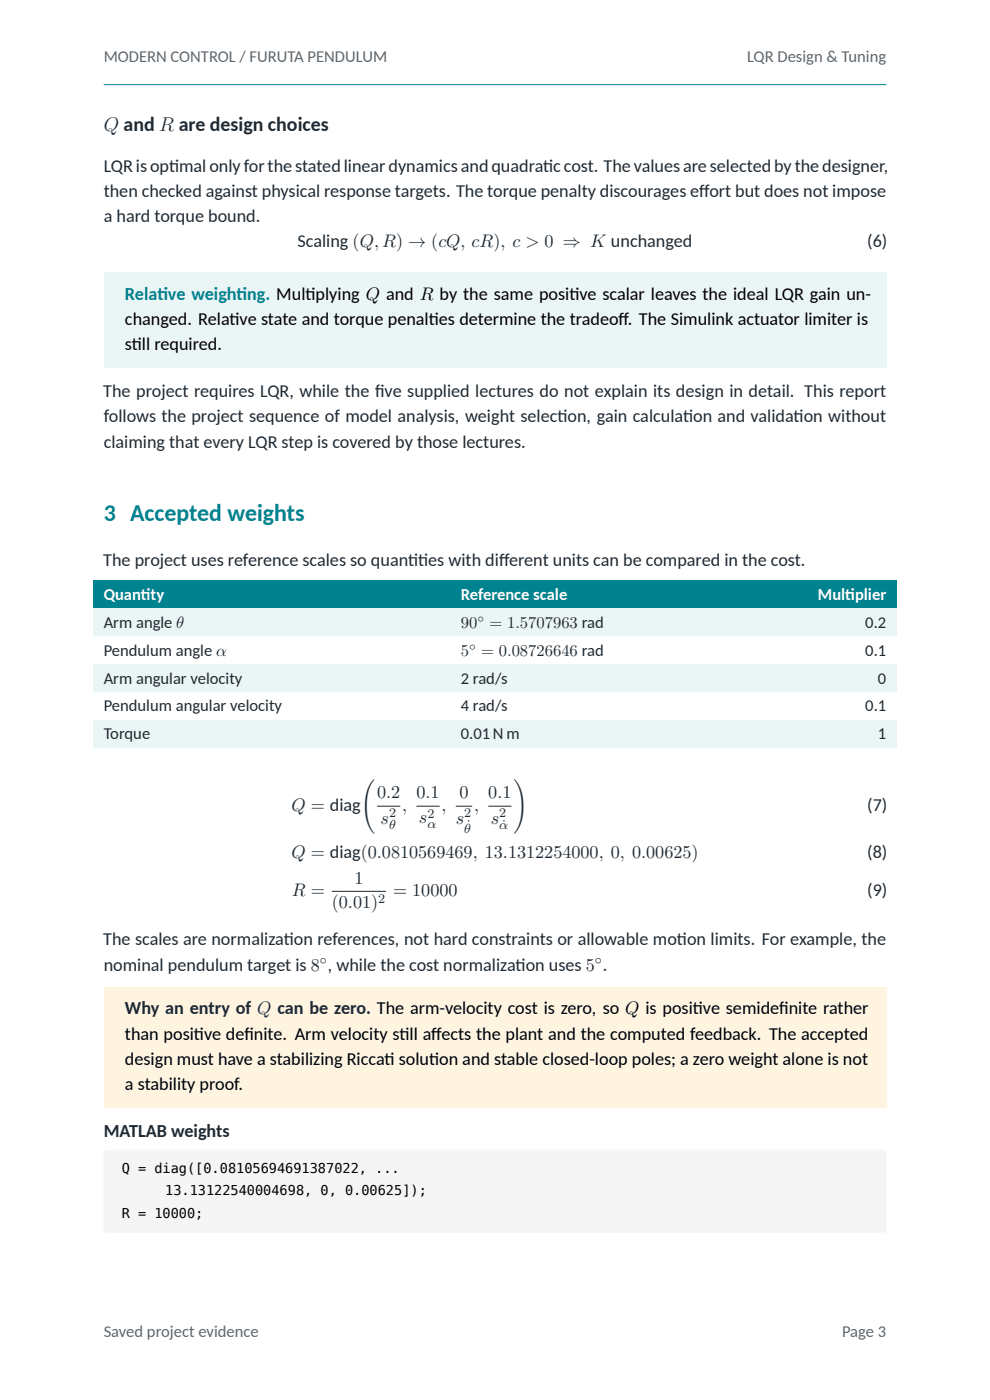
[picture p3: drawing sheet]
<svg xmlns="http://www.w3.org/2000/svg" width="210mm" height="297mm" viewBox="0 0 210 297" stroke-linecap="round" stroke-linejoin="round" font-family="sans-serif">
<defs><g id="words">
<text font-size="5.1" fill="#00838f" x="22" y="110.5">3 Accepted weights</text>
<text font-size="4.2" fill="#1f2933" x="22" y="27.9">Q and R are design choices</text>
<g font-size="3.8" fill="#1f2933">
<text x="22" y="36.4">LQRisopt</text>
<text x="22" y="41.7">then checked against physical response targets. The torque penalty discourages ef</text>
<text x="35.9" y="36.4">imalonlyforthestatedlineardynamicsandquadrat</text>
<text x="115.2" y="36.4">iccost. Thevaluesareselectedbythedesigner,</text>
<text x="148.3" y="41.7">fort but does not impose</text>
<text x="22" y="47.1">a hard torque bound.</text>
<text x="63.1" y="52.4">Scaling (Q,R) → (cQ, cR), c &gt; 0 ⇒ K unchanged</text>
<text x="184" y="52.4">(6)</text>
<text x="21.9" y="84.2">The project requires LQR, while the f</text>
<text x="22" y="89.6">follows the project sequence of model analysis, weight select</text>
<text x="79.6" y="84.2">ive supplied lectures do not explain its design in detail. This report</text>
<text x="118.2" y="89.6">ion, gain calculat</text>
<text x="144.9" y="89.6">ion and validat</text>
<text x="168.4" y="89.6">ion without</text>
<text x="22" y="94.9">claiming that every LQR step is covered by those lectures.</text>
<text x="21.9" y="120">The project uses reference scales so quanties with dif</text>
<text x="86.6" y="120">it</text>
<text x="105.9" y="120">ferent units can be compared in the cost.</text>
<text x="76.5" y="165.4">(</text>
<text x="108.9" y="165.4">)</text>
<text x="61.8" y="172">Q = diag</text>
<text x="80" y="169.4">0.2</text>
<text x="85.3" y="172">,</text>
<text x="88.3" y="169.4">0.1</text>
<text x="93.7" y="172">,</text>
<text x="97.5" y="169.4">0</text>
<text x="100.6" y="172">,</text>
<text x="103.6" y="169.4">0.1</text>
<text x="184" y="172">(7)</text>
<text x="80.7" y="174.7">s</text>
<text x="88.9" y="174.6">s</text>
<text x="96.7" y="174.7">s</text>
<text x="104.1" y="174.7">s</text>
<text x="61.8" y="182">Q = diag(0.0810569469, 13.1312254000, 0, 0.00625)</text>
<text x="184" y="182">(8)</text>
<text x="61.9" y="190.1">R =</text>
<text x="75.2" y="187.4">1</text>
<text x="83.4" y="190.1">= 10000</text>
<text x="184" y="190.1">(9)</text>
<text x="70.4" y="192.7">(0.01)</text>
<text x="21.9" y="200.5">The scales are normalizat</text>
<text x="60.2" y="200.5">ion references, not hard constraints or allowable mot</text>
<text x="143.6" y="200.5">ion limits. For example, the</text>
<text x="22" y="205.9">nominal pendulum target is 8 , while the cost normalizat</text>
<text x="109.4" y="205.9">ion uses 5 .</text>
<text x="26.5" y="215.2">Why an entry of Q can be zero. The arm-velocity cost is zero, so Q is posit</text>
<text x="22" y="241.2">MATLAB weights</text>
</g>
<g font-size="3.8" fill="#00838f">
<text x="26.5" y="63.6">Relat</text>
<text x="33.4" y="63.6">ive weight</text>
<text x="50.2" y="63.6">ing. Mult</text>
</g>
<g font-size="3.8">
<text x="64.8" y="63.6">iplying Q and R by the same posit</text>
<text x="120.8" y="63.6">ive scalar leaves the ideal LQR gain un-</text>
<text x="26.5" y="69">changed. Relat</text>
<text x="48.7" y="69">ive state and torque penalt</text>
<text x="90.9" y="69">ies determine the tradeof</text>
<text x="131.2" y="69">f. The Simulink actuator limiter is</text>
<text x="26.5" y="74.3">st</text>
<text x="28" y="74.3">ill required.</text>
<text x="147" y="215.2">ive semidef</text>
<text x="165.3" y="215.2">inite rather</text>
<text x="26.5" y="220.5">than posit</text>
<text x="41.1" y="220.5">ive def</text>
<text x="51.8" y="220.5">inite. Arm velocity st</text>
<text x="84.7" y="220.5">ill af</text>
<text x="91.5" y="220.5">fects the plant and the computed feedback. The accepted</text>
<text x="26.5" y="225.9">design must have a stabilizing Riccat</text>
<text x="81.6" y="225.9">i solut</text>
<text x="91" y="225.9">ion and stable closed-loop poles; a zero weight alone is not</text>
<text x="26.5" y="231.2">a stability proof.</text>
</g>
<g font-size="3.5" fill="#5b6770">
<text x="22" y="13.2">MODERN CONTROL / FURUTA PENDULUM</text>
<text x="158.5" y="13.2">LQR Design &amp; Tuning</text>
<text x="22" y="283.5">Saved project evidence</text>
<text x="178.6" y="283.5">Page 3</text>
</g>
<g font-size="3.5" fill="#fff">
<text x="22" y="127.3">Quant</text>
<text x="29.9" y="127.3">ity</text>
<text x="97.7" y="127.3">Reference scale</text>
<text x="173.5" y="127.3">Mult</text>
<text x="179.3" y="127.3">iplier</text>
</g>
<g font-size="3.5" fill="#1f2933">
<text x="22" y="133.2">Arm angle θ</text>
<text x="97.7" y="133.2">90</text>
<text x="103.9" y="133.2">= 1.5707963 rad</text>
<text x="183.6" y="133.2">0.2</text>
<text x="22" y="139.1">Pendulum angle α</text>
<text x="97.7" y="139.1">5</text>
<text x="102.1" y="139.1">= 0.08726646 rad</text>
<text x="183.6" y="139.1">0.1</text>
<text x="22" y="145">Arm angular velocity</text>
<text x="97.7" y="145">2 rad/s</text>
<text x="186.2" y="145">0</text>
<text x="22" y="150.9">Pendulum angular velocity</text>
<text x="97.7" y="150.9">4 rad/s</text>
<text x="183.6" y="150.9">0.1</text>
<text x="22" y="156.8">Torque</text>
<text x="97.7" y="156.8">0.01Nm</text>
<text x="186.2" y="156.8">1</text>
</g>
<g font-size="2.9">
<text x="25.8" y="248.9">Q = diag([0.08105694691387022, ...</text>
<text x="35" y="253.6">13.13122540004698, 0, 0.00625]);</text>
<text x="25.8" y="258.3">R = 10000;</text>
</g>
<g font-size="2.8" fill="#1f2933">
<text x="82.5" y="173.4">2</text>
<text x="90.7" y="173.5">2</text>
<text x="98.5" y="173.4">2</text>
<text x="105.9" y="173.4">2</text>
<text x="82.5" y="175.9">θ</text>
<text x="90.7" y="175.6">α</text>
<text x="98.5" y="176.6">θ</text>
<text x="99.1" y="175.9">˙</text>
<text x="105.9" y="175.9">α</text>
<text x="106.5" y="175.9">˙</text>
<text x="80.2" y="191.6">2</text>
<text x="67.9" y="204.5">◦</text>
<text x="126.2" y="204.5">◦</text>
</g>
<g font-size="2.5" fill="#1f2933">
<text x="101.3" y="131.9">◦</text>
<text x="99.5" y="137.8">◦</text>
</g>
</g></defs>
<path d="M22 18h166" fill="none" stroke="#00838f" stroke-width=".21"/>
<path d="M22 57.8h166v20.2h-166z" fill="#eaf5f6"/>
<g fill="#00838f">
<path d="M19.9 123.2h75.7v5.9h-75.7z"/>
<path d="M95.6 123.2h75.8v5.9h-75.8z"/>
<path d="M171.4 123.2h18.7v5.9h-18.7z"/>
</g>
<g fill="#eaf5f6">
<path d="M19.9 129.1h75.7v5.9h-75.7z"/>
<path d="M95.6 129.1h75.8v5.9h-75.8z"/>
<path d="M171.4 129.1h18.7v5.9h-18.7z"/>
</g>
<g fill="#fff">
<path d="M19.9 135h75.7v5.9h-75.7z"/>
<path d="M95.6 135h75.8v5.9h-75.8z"/>
<path d="M171.4 135h18.7v5.9h-18.7z"/>
</g>
<g fill="#eaf5f6">
<path d="M19.9 140.9h75.7v5.9h-75.7z"/>
<path d="M95.6 140.9h75.8v5.9h-75.8z"/>
<path d="M171.4 140.9h18.7v5.9h-18.7z"/>
</g>
<g fill="#fff">
<path d="M19.9 146.8h75.7v5.9h-75.7z"/>
<path d="M95.6 146.8h75.8v5.9h-75.8z"/>
<path d="M171.4 146.8h18.7v5.9h-18.7z"/>
</g>
<g fill="#eaf5f6">
<path d="M19.9 152.7h75.7v5.9h-75.7z"/>
<path d="M95.6 152.7h75.8v5.9h-75.8z"/>
<path d="M171.4 152.7h18.7v5.9h-18.7z"/>
</g>
<path d="M80 171h4.9M88.3 171h5M96.7 171h3.5M103.6 171h4.9M70.4 189.1h11.5" fill="none" stroke="#1f2933" stroke-width=".21"/>
<path d="M22 209.4h166v25.6h-166z" fill="#fff4e0"/>
<path d="M22.2 244.2l.5-.3h164.6a.7 .7 0 0 1 .7 .7v16.2a.7 .7 0 0 1-.7 .7h-164.6a.7 .7 0 0 1-.7-.7v-16.2z" fill="#f5f5f5"/>
<use href="#words"/>
</svg>
